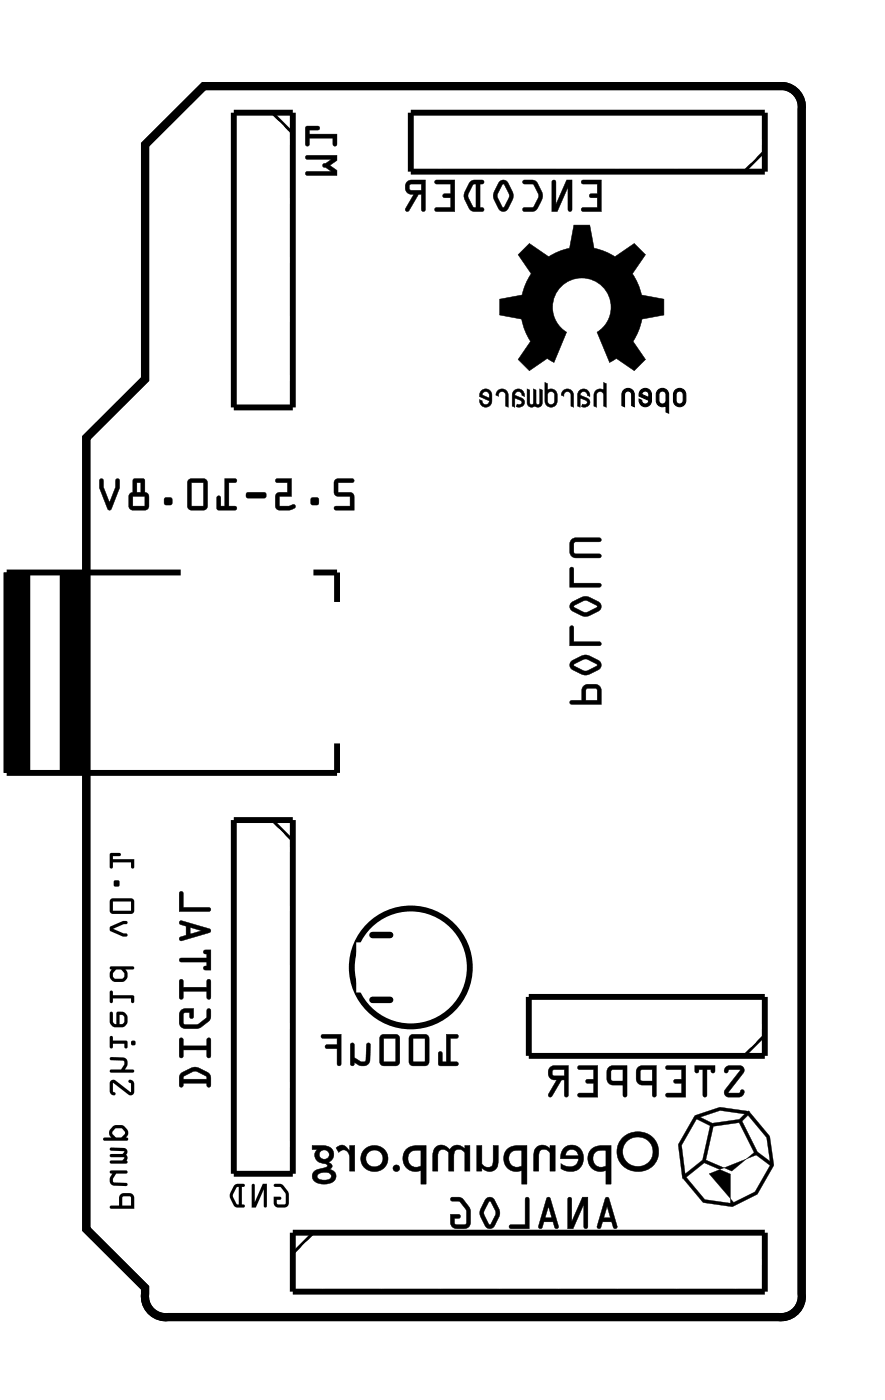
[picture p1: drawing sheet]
<svg xmlns="http://www.w3.org/2000/svg" width="38mm" height="60mm" viewBox="0 0 38 60" stroke-linecap="round" stroke-linejoin="round" font-family="sans-serif">
<path d="M6.2 6.2l2.6-2.5h24.7a.9 .9 0 0 1 1 1v51.1a.9 .9 0 0 1-1 1h-26.3a.96 .96 0 0 1-1-1.3l-2.5-2.5v-34.1l2.5-2.6z" fill="none" stroke="#000" stroke-width=".35"/>
<path d="M6.2 6.2l2.6-2.5h24.7a.9 .9 0 0 1 1 1v51.1a.9 .9 0 0 1-1 1h-26.3a.96 .96 0 0 1-1-1.3l-2.5-2.5v-34.1l2.5-2.6z" fill="none" stroke="#000" stroke-width=".04"/>
<g fill="#000">
<path d="M21.4 16.8h.3l.2 .1v.6h-.1v-.5a.16 .16 0 0 0-.2-.1 .16 .16 0 0 0-.1 .2l-.2-.1zM22.1 16.8h.3l.2 .3-.1-.1a.15 .15 0 0 0-.2-.1 .15 .15 0 0 0-.1 .1l.4 .2a.23 .23 0 0 1-.1 .3 .23 .23 0 0 1-.3 0l.1-.1 .2-.1-.3-.1v.3h-.1zM22.5 10.7l.3-.2 .8 .6 .9-.4 .2-1h.7l.2 1 .9 .4 .8-.6 .5 .5-.6 .8 .4 .9 1 .2v.7l-1 .2-.3 .9 .5 .8-.5 .5-.8-.6-.3 .2-.5-1.3a1.26 1.26 0 0 0 .3-1.9 1.26 1.26 0 0 0-1.9 0 1.26 1.26 0 0 0 .3 1.9l-.5 1.3-.3-.2-.8 .6-.5-.5 .5-.8-.3-.9-1-.2v-.7l1-.2 .4-.9-.6-.8zM22.7 16.8h.1v.6h.1h.1v-.6h.1v.6h.1v-.6h.1v.7h-.6zM24.2 16.8h.3l.2 .1v.6h-.1v-.5a.16 .16 0 0 0-.2-.1 .16 .16 0 0 0-.1 .2l-.1-.1zM24.9 16.8h.3l.2 .3-.1-.1a.15 .15 0 0 0-.2-.1 .15 .15 0 0 0-.1 .1l.4 .2a.23 .23 0 0 1-.1 .3 .23 .23 0 0 1-.3 0l.1-.1 .2-.1-.3-.1v.3h-.1zM26 16.5h.1v1h-.1v-.5a.15 .15 0 0 0-.2-.1 .15 .15 0 0 0-.1 .1v.5h-.1v-.6l.1-.1h.3zM26.9 16.8h.2l.2 .1v.6h-.1v-.5a.15 .15 0 0 0-.2-.2 .15 .15 0 0 0-.1 .2v.5h-.1zM14.5 49.5a.33 .33 0 0 1 .3-.2 .33 .33 0 0 1 .2 .3l.1-.2v.3l-.4-.4-.2 .2 .1 .2a.27 .27 0 0 1 .3-.1 .27 .27 0 0 1 .2 .3v.6h.2v-1.1h-.2h.2v1.1h-.3v-.9l-.2-.1-.2 .2zM14.5 49.5l.2-.2 .4 .3v-.2h.2v1.1h-.2l-.1-.7a.25 .25 0 0 0-.2-.2 .25 .25 0 0 0-.2 .1zM18.7 49.4a.41 .41 0 0 1 .7 .1 .38 .38 0 0 1 .6 0v-.1h.2v1.1h-.2v-.8l-.2-.2-.2 .2-.1 .8h-.2v-.8v.8h.2l.1-.9a.3 .3 0 0 1 .4 .1v.8h.2v-1.1h-.2v.1l-.3-.2-.3 .3-.4-.3a.38 .38 0 0 0-.4 .5v.7h.2l.1-.9 .2-.1 .2 .2-.2-.2-.2 .1v.9h-.3v-.7zM18.7 49.5l.3-.2 .4 .2a.38 .38 0 0 1 .6 0v-.1h.2v1.1h-.2v-.8l-.2-.2-.3 .2v.8h-.2v-.8l-.2-.2-.2 .2-.1 .8h-.2v-.7z"/>
<path d="M20.5 49.4h.2v.7a.29 .29 0 0 0 .5 .1v-.8h.3a1.27 1.27 0 0 1-.2 1l-.2 .1-.4-.2v.2h-.2zM20.5 49.4h.3v.7a.29 .29 0 0 0 .4 .1v-.8h.3v.6a.38 .38 0 0 1-.2 .4 .38 .38 0 0 1-.4 0l-.2-.1v.2v-.2l.4 .2 .3-.2 .1-.9h-.3v.7l-.2 .2-.3-.1v-.8h-.2v1.1h.2h-.2zM23.1 49.4a.4 .4 0 0 1 .6 .1v-.1v.1l-.4-.2-.2 .2-.1 .3v.7h.2v-.8l.2-.2 .3 .2v.8h.2v-1.1h-.2h.2v1.1h-.2v-.8l-.3-.2-.2 .2v.8h-.2v-.8zM23.1 49.5l.1-.1a.4 .4 0 0 1 .5 .1v-.1h.2v1.1h-.2v-.8l-.3-.2-.2 .2v.8h-.2a1.27 1.27 0 0 1 .1-1z"/>
<path d="M13.2 6.7v.2h1.1l-.3 .1a.1 .1 0 0 0-.1 .1 .1 .1 0 0 0 .1 .1l.3 .2h-1.1v.1l1.3 .1v-.3l-.3-.2 .3-.2v-.2zM13.2 5.5v.8l.1-.1v-.2h1v.2h.2v-.4h-1.2v-.2h.4l.1-.1z"/>
<path d="M13.2 6.7l-.1 .1 .1 .1h1.1l-.3 .1a.1 .1 0 0 0-.1 .1 .1 .1 0 0 0 .1 .1l.3 .2h-1.1a.1 .1 0 0 0-.1 .1 .1 .1 0 0 0 .1 .1h1.3v-.3l-.3-.2 .3-.2v-.2zM13.2 6.7h1.3v.2l-.3 .2 .3 .2v.3l-1.3-.1v-.1h1.1l-.4-.3 .4-.2h-1.1zM13.2 5.5l-.1 .7a.1 .1 0 0 0 .1 .1 .1 .1 0 0 0 .1-.1v-.2h1v.2a.1 .1 0 0 0 .1 .1 .1 .1 0 0 0 .1-.1v-.4h-1.2v-.2h.4a.1 .1 0 0 0 .1-.1 .1 .1 0 0 0-.1-.1zM13.2 5.5h.6l-.1 .1h-.4v.2h1.2v.4h-.2v-.3h-1v.3l-.1 .1z"/>
<path d="M20.7 16.8l-.1 .3 .5 .2a.15 .15 0 0 1-.2 .1 .15 .15 0 0 1-.1-.1l-.2-.1a.27 .27 0 0 0 .3 .3 .27 .27 0 0 0 .3-.2l-.1-.5h-.2zM20.8 16.9a.15 .15 0 0 1 .2 0 .15 .15 0 0 1 .1 .1v.2l-.3-.2z"/>
<path d="M20.7 16.8l-.1 .3 .5 .2-.2 .1-.3-.2 .1 .2 .1 .1h.2l.2-.1v-.5l-.2-.1zM20.7 16.8h.2h.2l.1 .5a.26 .26 0 0 1-.3 .2 .26 .26 0 0 1-.2-.3v.1a.16 .16 0 0 0 .2 .1 .16 .16 0 0 0 .2-.1l-.5-.2zM20.8 16.9h.2l.1 .3-.3-.2zM20.8 16.9l-.1 .1 .4 .2-.1-.3z"/>
<path d="M21.4 16.8l-.1 .2 .2 .1v-.2h.2l.1 .6 .1 .1v-.7l-.2-.1zM21.4 16.8h.2h.2l.1 .7h-.1v-.5a.16 .16 0 0 0-.1-.1 .16 .16 0 0 0-.2 0v.2l-.2-.1z"/>
<path d="M22.1 16.8l-.1 .7 .2 .1v-.4l.3 .1-.2 .1-.1 .1a.23 .23 0 0 0 .3 0 .23 .23 0 0 0 0-.4l-.3-.1a.15 .15 0 0 1 .1-.1 .15 .15 0 0 1 .2 .1l.1 .1v-.2l-.2-.1zM22.1 16.8h.3l.2 .1v.2l-.3-.2-.1 .1 .3 .2v.3h-.3l.1-.1h.1l.1-.1-.3-.2v.4h-.1z"/>
<path d="M22.5 10.7l.3-.2 .8 .6 .9-.4 .2-1h.7l.2 1 .9 .4 .8-.6 .5 .5-.6 .8 .4 .9 1 .2v.7l-1 .1-.4 1 .6 .8-.5 .5-.8-.6-.3 .2-.5-1.3a1.26 1.26 0 0 0 .3-1.9 1.26 1.26 0 0 0-1.9 0 1.26 1.26 0 0 0 .3 1.9l-.5 1.3-.3-.2-.8 .6-.5-.5 .6-.8-.4-1-1-.1v-.7l1-.2 .4-.9-.6-.8zM22.5 10.7l-.2 .3 .6 .8-.4 .9-1 .2v.7l1 .2 .1 .5 .2 .4-.5 .8 .5 .5 .8-.6 .3 .2 .5-1.3a1.25 1.25 0 0 1-.3-1.9 1.25 1.25 0 0 1 1.9 0 1.25 1.25 0 0 1-.3 1.9l.5 1.3 .3-.2 .8 .6 .5-.5-.5-.8 .2-.4 .1-.5 1-.2v-.7l-1-.2-.4-.9 .6-.8-.5-.5-.8 .6-.9-.4-.2-1h-.7l-.2 1-.9 .4-.8-.6z"/>
<path d="M22.7 16.7v.7l.2 .2 .1-.1a.19 .19 0 0 0 .2 0 .19 .19 0 0 0 .2-.1v-.6l-.2-.1v.7h-.1v-.6l-.1-.1v.7h-.1h-.1v-.6zM22.7 16.8h.1v.6h.1h.1v-.6h.1v.6a.09 .09 0 0 0 .1 0v-.6h.1v.6l-.1 .1h-.2a.18 .18 0 0 1-.2 0 .18 .18 0 0 1-.1-.1z"/>
<path d="M23.4 16.5v.8a.28 .28 0 0 0 .3 .3 .28 .28 0 0 0 .3-.3l-.1-.5-.2-.1-.1 .1v-.3zM23.5 16.5h.1v.3h.2l.2 .1v.5l-.2 .1h-.2l-.1-.1zM23.6 16.9h.2l.1 .1v.3l-.1 .1-.2-.1zM23.6 16.9v.5a.15 .15 0 0 0 .2 0 .15 .15 0 0 0 .1-.1l-.1-.4z"/>
<path d="M23.5 16.5v.8a.27 .27 0 0 0 .2 .2 .27 .27 0 0 0 .3-.2v-.4l-.2-.1h-.2v-.3zM23.6 16.9h.2l.1 .4a.15 .15 0 0 1-.2 .1 .15 .15 0 0 1-.1-.1z"/>
<path d="M24.2 16.8v.2l.1 .1v-.2h.2l.1 .6 .1 .1v-.7l-.2-.1zM24.2 16.8h.3l.2 .1v.6h-.1v-.5a.16 .16 0 0 0-.2-.1 .16 .16 0 0 0-.1 .2l-.1-.1z"/>
<path d="M24.9 16.8v.7l.1 .1v-.4l.3 .1-.2 .1-.1 .1a.23 .23 0 0 0 .4 0 .23 .23 0 0 0-.1-.4l-.3-.1v-.1h.2l.2 .2a.29 .29 0 0 0-.1-.3 .29 .29 0 0 0-.4 0zM24.9 16.8h.2h.2l.1 .3-.1-.1a.16 .16 0 0 0-.2-.1 .16 .16 0 0 0-.1 .1l.3 .2 .1 .1-.1 .2h-.3l.1-.1a.12 .12 0 0 0 .1 0 .12 .12 0 0 0 .1-.1l-.3-.2v.4h-.1z"/>
<path d="M25 7.8l.1 .1h.6v.4l-.3 .1v.1h.3v.4h-.6l-.1 .2h.9v-1.3zM23.8 7.8v1.3h.2l.5-1v.9l.1 .1v-1.3h-.2l-.5 1v-1zM22.5 7.8v.1h.5l.2 .5-.2 .5h-.5v.2h.1a.6 .6 0 0 0 .8-.6l-.1-.2-.2-.5h-.2zM21.5 7.8l-.3 .6 .3 .6a.23 .23 0 0 0 .4 0l.2-.7-.3-.5h-.1zM21.6 7.9l.3 .5-.2 .5-.3-.5zM20.2 7.8a.81 .81 0 0 0 0 1.2l.6 .1v-.1l-.1-.1v-1h.1v-.1h-.4zM20.4 7.9h.1v1h-.1l-.3-.5zM18.7 7.8l.1 .1h.6v.4l-.3 .1v.1h.3v.4h-.6l-.1 .2h.9v-1.3zM17.5 7.8a.32 .32 0 0 0 0 .4 .32 .32 0 0 0 .3 .2l-.3 .7h.1l.4-.7h.1v.6l.2 .1v-1.3zM17.6 8l.5-.1v.3h-.4z"/>
<path d="M25 7.8l.1 .1h.6v.4h-.2a.1 .1 0 0 0-.1 .1 .1 .1 0 0 0 .1 .1h.2v.4h-.6a.1 .1 0 0 0-.1 .1 .1 .1 0 0 0 .1 .1h.8v-1.4zM25.1 7.8h.8v1.3h-.9l.1-.2h.6v-.4h-.3v-.1h.3v-.5h-.6zM23.8 7.8l-.1 1.3h.3l.5-1-.1 .9a.1 .1 0 0 0 .1 .1 .1 .1 0 0 0 .1-.1v-1.3h-.2l-.5 1.1v-1zM23.8 7.8h.1v1l.5-1h.2v1.3l-.1-.1v-1l-.5 1.1h-.2zM22.5 7.8v.1l.5 .1 .2 .4-.2 .5h-.4a.1 .1 0 0 0-.1 .1 .1 .1 0 0 0 .1 .1l.5-.1 .3-.6-.3-.6zM22.5 7.8h.5l.3 .5a.83 .83 0 0 1-.3 .8h-.4l-.1-.1h.1l.4-.1 .2-.4v-.2l-.2-.4h-.4zM21.5 7.8l-.3 .6 .3 .6a.24 .24 0 0 0 .4 0l.2-.5v-.2l-.3-.5-.1-.1zM21.5 7.8a.23 .23 0 0 1 .4 .1l.2 .5-.2 .6a.24 .24 0 0 1-.4 0l-.3-.6zM21.6 7.9l.3 .5-.2 .5-.3-.5zM21.6 7.9l-.2 .5 .3 .5 .2-.5-.2-.4zM20.2 7.8l-.2 .5v.3l.3 .5h.5a.1 .1 0 0 0 0-.1 .1 .1 0 0 0 0-.1h-.1v-1h.1a.1 .1 0 0 0 0-.1 .1 .1 0 0 0 0-.1zM20.2 7.8h.2h.4v.1h-.1v1l.1 .1v.1h-.5l-.3-.5v-.3zM20.4 8l.1-.1v1h-.1l-.2-.5zM20.4 7.9l-.3 .5 .2 .5h.2v-1zM18.7 7.8l.1 .1h.6v.4h-.3a.1 .1 0 0 0-.1 .1 .1 .1 0 0 0 .1 .1h.3v.4h-.6a.1 .1 0 0 0-.1 .1 .1 .1 0 0 0 .1 .1h.8v-1.4zM18.7 7.8h.9v1.3h-.9l.1-.2h.6v-.4h-.3v-.1h.3v-.5h-.6zM17.5 7.8a.32 .32 0 0 0 0 .4 .32 .32 0 0 0 .3 .2l-.3 .6a.1 .1 0 0 0 0 .1 .1 .1 0 0 0 .1 0l.4-.7h.1v.6a.1 .1 0 0 0 .1 .1 .1 .1 0 0 0 .1-.1v-1.3h-.6zM17.5 7.8h.8v1.3l-.2-.1v-.6h-.1l-.4 .7h-.1l.3-.7a.31 .31 0 0 1-.3-.2 .31 .31 0 0 1 0-.4zM17.7 8l.4-.1v.3h-.4zM17.6 8l.1 .2h.4v-.3z"/>
<path d="M26 16.5v.3h-.3l-.1 .1v.6l.1 .1v-.6l.1-.1 .2 .1v.5l.1 .1v-1.1zM26 16.5h.1v1h-.1v-.5a.16 .16 0 0 0-.1-.1 .16 .16 0 0 0-.2 0v.6h-.1v-.6l.1-.1h.3z"/>
<path d="M27.6 16.8l.2-.1 .2 .1v.5a.27 .27 0 0 1-.3 .2 .27 .27 0 0 1-.2-.3h.1a.15 .15 0 0 0 .2 .2 .15 .15 0 0 0 .1-.1l-.4-.2zM27.7 16.9l-.1 .1 .3 .1v-.1a.15 .15 0 0 0-.1-.1 .15 .15 0 0 0-.1 0z"/>
<path d="M28.3 16.8h.3l.2 .1v.9h-.1v-.3h-.3l-.1-.1zM28.4 16.9v.4a.15 .15 0 0 0 .1 .1 .15 .15 0 0 0 .2-.1l-.1-.4z"/>
<path d="M29.1 16.8l.2-.1 .1 .1 .1 .5a.27 .27 0 0 1-.2 .2 .27 .27 0 0 1-.3-.2zM29.2 16.9l-.1 .4a.15 .15 0 0 0 .2 .1 .15 .15 0 0 0 .1-.1v-.4z"/>
<path d="M14.4 20.7v.6l.2 .1h.5v.4h-.6l-.1 .1 .8 .1v-.7l-.6-.1v-.4h.6v-.1zM13.4 21.5v.2h.3v-.2zM11.9 20.6v.2h.5v.4l-.5 .1v.6l.1 .1h.4a.15 .15 0 0 0 .2 0 .15 .15 0 0 0 0-.3l-.6 .1v-.4h.5v-.8zM10.6 21.2v.2l.1 .1h.7l.1-.1-.1-.2zM9.7 20.6v1.2h-.2v-.4h-.1l-.1 .5 .8 .1v-.2h-.2v-1h.2l.1-.1zM8.1 20.7v1.2l.1 .1h.6l.1-.2v-1.1l-.1-.1zM8.2 20.8h.6v1h-.6zM7.1 21.5v.2h.3v-.2zM5.7 20.6v.6l-.2 .2 .1 .5 .1 .1h.6l.1-.2v-.4l-.2-.2v-.5zM5.7 21.4h.5v.4h-.5zM5.9 20.8h.2v.4h-.2zM4.3 20.6v.4l.3 .9 .2 .1 .3-1v-.3h-.1v.3l-.3 .7-.2-.7-.1-.3z"/>
<path d="M14.4 20.7v.6l.7 .1v.4h-.6a.1 .1 0 0 0-.1 .1 .1 .1 0 0 0 .1 .1h.8l-.1-.7-.6-.1v-.4h.6a.1 .1 0 0 0 .1-.1 .1 .1 0 0 0-.1-.1zM14.4 20.7h.8v.1h-.7v.4l.7 .1v.7l-.8-.1 .1-.1h.6v-.4h-.5l-.2-.1zM13.4 21.5v.2h.3v-.2zM13.4 21.5h.3v.2h-.3zM11.9 20.6v.2h.5v.4l-.5 .1v.6l.1 .1 .7-.1a.1 .1 0 0 0 0-.1 .1 .1 0 0 0-.1-.1l-.6 .1v-.4h.6v-.8zM11.9 20.7l.6-.1v.8h-.5v.4l.6-.1 .1 .1v.1l-.7 .1-.1-.1v-.6l.5-.1v-.4h-.5zM10.6 21.2v.2l.1 .1h.7l.1-.1-.1-.2zM10.6 21.2h.8l.1 .2-.1 .1h-.7zM9.7 20.6v1.2h-.2v-.3a.1 .1 0 0 0-.1-.1 .1 .1 0 0 0-.1 .1v.5h.8a.1 .1 0 0 0 .1-.1 .1 .1 0 0 0-.1-.1h-.2v-1h.2a.1 .1 0 0 0 .1-.1 .1 .1 0 0 0-.1-.1zM9.7 20.6l.5 .1-.1 .1h-.3v1h.3v.2l-.8-.1 .1-.5h.1v.4h.2zM8.1 20.7v1.2l.1 .1h.6l.1-.2v-1.1l-.1-.1zM8.1 20.7l.7-.1 .1 .1v1.1l-.1 .2h-.6l-.1-.1zM8.2 20.8h.6v1h-.6zM8.2 20.8v1h.6v-1zM7.1 21.5v.2h.3v-.2zM7.1 21.5h.3v.2h-.3zM5.7 20.6v.6l-.2 .2v.5l.2 .1h.6l.1-.2v-.4l-.2-.2v-.5zM5.7 20.7h.5v.5l.2 .2v.4l-.1 .2h-.6l-.1-.1v-.5l.1-.2zM5.7 21.4h.5v.4h-.5zM5.7 21.4v.4h.5v-.4zM5.9 20.8h.2v.4h-.2zM5.9 20.8v.4h.2v-.4zM4.3 20.6v.4l.4 1 .5-1v-.3a.1 .1 0 0 0-.1-.1 .1 .1 0 0 0-.1 .1v.3l-.3 .7-.2-.7v-.3zM4.3 20.7h.1v.3l.3 .7 .3-.7v-.3h.1v.3l-.3 1-.2-.1-.3-.9z"/>
<path d="M25.1 29.6l-.1 .6h-.4v.1l1.3 .1-.1-.8-.2-.1zM25.2 29.7h.5v.5h-.5zM24.6 28.5l-.1 .2 .1 .1 .5 .3 .7-.2a.23 .23 0 0 0 0-.4l-.6-.3zM24.7 28.6l.5-.2 .5 .3-.5 .2zM24.6 27l-.1 .8h1.4l-.1-.1h-1.1v-.7zM24.6 26l-.1 .1 .1 .2 .5 .3 .7-.3a.23 .23 0 0 0 0-.4l-.6-.2zM24.7 26.1l.5-.2 .5 .2-.5 .3zM24.6 24.5l-.1 .8h1.4l-.1-.2h-1.1v-.6zM24.6 23.3l-.1 .5 .2 .2h1.2l-.1-.1h-1l-.1-.1 .1-.4 1-.1h.1l-.1-.1h-1z"/>
<path d="M25.1 29.6l-.1 .6h-.4a.1 .1 0 0 0-.1 .1 .1 .1 0 0 0 .1 .1h1.3v-.7l-.1-.1-.2-.1zM25.1 29.6l.2-.1 .5 .1 .1 .8-1.3-.1v-.1h.5zM25.3 29.7h.4v.5h-.5zM25.2 29.7v.5h.5v-.5zM24.6 28.5l-.1 .2 .1 .1 .5 .3h.2l.5-.2a.25 .25 0 0 0 0-.5l-.6-.2zM24.6 28.5l.6-.3 .6 .3a.24 .24 0 0 1 0 .4l-.6 .2-.5-.2a.23 .23 0 0 1-.1-.4zM24.7 28.6l.5-.2 .5 .3-.5 .2-.5-.2zM24.7 28.6v.1l.5 .2 .5-.2-.5-.3zM24.5 27v.8h1.3a.1 .1 0 0 0 .1-.1 .1 .1 0 0 0-.1-.1l-1.1 .1v-.7zM24.6 27h.1v.7h1.1l.1 .1h-1.4zM24.6 26l-.1 .1 .1 .2 .5 .3h.2l.5-.3a.24 .24 0 0 0 0-.4l-.6-.2zM24.6 26l.6-.3 .6 .2a.24 .24 0 0 1 0 .4l-.6 .3-.5-.3a.23 .23 0 0 1-.1-.3zM24.7 26.1l.5-.2 .5 .2-.5 .3-.5-.2zM24.7 26.1v.1l.5 .2 .5-.3-.5-.2zM24.5 24.5v.8h1.3a.1 .1 0 0 0 .1-.1 .1 .1 0 0 0-.1-.1h-1.1v-.6zM24.6 24.5h.1v.6h1.1l.1 .1-1.4 .1zM24.6 23.2l-.1 .6 .2 .2 1.1 .1a.1 .1 0 0 0 .1-.1 .1 .1 0 0 0-.1-.1h-1l-.1-.1 .1-.4h1a.1 .1 0 0 0 .1-.1 .1 .1 0 0 0-.1-.1h-1zM24.6 23.3l.2-.1h1l.1 .1h-.1h-1l-.1 .5 .1 .1h1l.1 .1h-1.2l-.2-.2z"/>
<path d="M5.2 51.5l-.1 .4-.3 .1-.1 .1h1.1l-.1-.6-.1-.1zM5.3 51.6h.3v.3h-.3zM4.7 50.5v.1h.1a.29 .29 0 0 0-.1 .3 .29 .29 0 0 0 .2 .2h.6v-.1l-.6-.1v-.1l.1-.2h.4l.1-.1zM4.7 49.5l.1 .1h.6l-.1 .1h-.6l.1 .2h.6l-.1 .1h-.5l-.1 .1h.8l-.1-.6zM4.8 48.6l-.1 .2 .1 .2h-.3v.1h1l-.1-.1 .1-.2-.1-.3h-.4zM4.9 48.6h.3l.2 .3-.2 .1h-.2l-.2-.2zM4.8 46.6l-.1 .4 .1 .2 .2-.1-.1-.1v-.3l.7 .5 .2-.1v-.4l-.1-.2-.2 .1 .1 .1v.4l-.7-.6zM4.7 45.6l.1 .1 .6 .1-.2 .3h-.4l-.1 .1h1.1l-.1-.1h-.3a.29 .29 0 0 0 .1-.3 .29 .29 0 0 0-.2-.2zM4.7 44.7l.1 .5 .1-.1v-.1h.5v.2l.1-.1-.1-.3h-.5v-.1zM5.6 44.9a.11 .11 0 0 0 .2 0 .11 .11 0 0 0-.2 0zM4.7 43.6v.5l.2 .1 .4 .1 .1-.2 .1-.3-.2-.2h-.3v.5l-.1-.1v-.4zM5.1 43.7l.2 .1v.3h-.2zM4.7 42.7l.1 .5h.1v-.2h.7l.1 .2h.1l-.1-.3h-.8v-.2zM4.7 41.7l.1 .1-.1 .3 .3 .2h.4l.1-.2-.1-.3 .4-.1-.1-.1zM5 41.8h.2l.2 .1-.1 .3h-.4v-.3zM4.7 39.9l.1 .2 .5 .3 .2-.1-.1-.1-.5-.2 .5-.2v-.1zM4.8 38.7l-.1 .5 .1 .2h.8l.2-.1v-.5l-.1-.1zM4.9 38.8h.7v.4h-.7zM4.9 38v.2h.2v-.2zM4.7 36.8l.1 .6h.1v-.2h.7v.2h.2v-.4h-.9v-.1h.3v-.1z"/>
<path d="M5.2 51.5l-.1 .4-.3 .1-.1 .1h1.1l-.1-.6-.4-.1zM5.2 51.5l.4-.1 .1 .1 .1 .6h-1.1l.1-.1 .3-.1zM5.3 51.6h.3v.3h-.3zM5.3 51.6v.3h.3v-.3zM4.7 50.5l.1 .1v.1a.26 .26 0 0 0 .1 .4h.6v-.1l-.6-.1v-.1l.1-.2h.4l.1-.1zM4.7 50.5h.8l-.1 .1h-.4l-.1 .2v.1l.6 .1v.1h-.6a.29 .29 0 0 1-.2-.2 .29 .29 0 0 1 .1-.3h-.1zM4.7 49.5l.1 .1h.6l-.1 .1h-.6l.1 .2h.6l-.1 .1h-.5v.1h.6v-.3a.16 .16 0 0 0 .1-.2 .16 .16 0 0 0-.2-.1zM4.7 49.5h.6a.17 .17 0 0 1 .2 .1 .17 .17 0 0 1-.1 .2v.3h-.6v-.1h.5l.1-.1h-.6l-.1-.2h.6l.1-.1h-.6zM4.8 48.6l-.1 .2 .1 .2h-.3v.1h1l-.1-.1 .1-.2-.1-.3h-.4zM4.8 48.5h.2h.4l.1 .3-.1 .2 .1 .1h-1v-.1h.3l-.1-.2zM4.9 48.6h.3l.2 .3-.2 .1h-.2l-.2-.2zM4.9 48.6l-.1 .2 .2 .2h.2l.2-.1-.2-.3zM4.8 46.6l-.1 .4 .1 .2 .2-.1-.1-.1v-.3l.6 .5 .3-.1v-.4l-.1-.2-.2 .1 .1 .1v.4l-.7-.6zM4.8 46.6h.2l.6 .5v-.4l-.1-.1 .2-.1 .1 .2v.4l-.2 .1-.7-.5v.3l.1 .1-.2 .1-.1-.2zM4.7 45.6l.1 .1 .6 .1-.2 .3h-.4v.1h1l-.1-.1h-.3l.1-.1a.26 .26 0 0 0-.2-.4zM4.7 45.6h.6a.29 .29 0 0 1 .2 .2 .29 .29 0 0 1-.1 .3h.3l.1 .1h-1.1l.1-.1h.4l.2-.2-.1-.2h-.5zM4.7 44.7l.1 .5 .1-.1v-.1h.5v.2l.1-.1-.1-.3h-.5v-.1zM4.7 44.7h.2v.1h.5l.1 .3-.1 .1v-.2h-.5v.1l-.1 .1zM5.6 44.9a.11 .11 0 0 0 .2 0 .11 .11 0 0 0-.2 0zM5.6 44.9a.11 .11 0 0 1 .2 0 .11 .11 0 0 1-.2 0zM4.7 43.6v.5l.2 .1 .4 .1 .1-.2 .1-.3-.2-.2h-.3v.5l-.1-.1v-.4zM4.7 43.6h.2v.4l.1 .1v-.5h.3l.2 .2-.1 .3-.1 .2-.4-.1-.2-.1zM5.1 43.7l.2 .1v.3h-.2zM5.1 43.7v.4h.2v-.3zM4.7 42.7l.1 .5h.1v-.2h.7l.1 .2h.1l-.1-.3h-.8v-.2zM4.7 42.7h.2v.2h.8l.1 .3h-.1l-.1-.2h-.7v.2h-.1zM4.7 41.7l.1 .1-.1 .3 .3 .2h.4l.1-.2-.1-.3 .4-.1-.1-.1zM4.7 41.7l1-.1 .1 .1-.4 .1 .1 .3-.1 .2h-.4l-.3-.2 .1-.3zM5 41.8h.2l.2 .1-.1 .3h-.4v-.2zM5 41.8l-.1 .1v.2l.4 .1v-.3l-.1-.1zM4.7 39.9l.1 .2 .5 .3 .2-.1-.1-.1-.5-.2 .5-.2v-.1zM4.7 39.9l.7-.2v.1l-.5 .2 .5 .2 .1 .1-.2 .1-.5-.3zM4.8 38.7l-.1 .5 .1 .2h.8l.2-.1v-.5l-.1-.1zM4.8 38.7h.9l.1 .1v.5l-.2 .1h-.8l-.1-.2zM4.9 38.8h.7v.4h-.7zM4.9 38.8v.4h.7v-.4zM4.9 38v.2h.2v-.2zM4.9 38h.2v.2h-.2zM4.7 36.8l.1 .6h.1v-.2h.7v.2h.2v-.4h-.9v-.1h.3v-.1zM4.7 36.8h.5v.1h-.3v.1h.9v.4h-.2v-.2h-.7v.2h-.1z"/>
<path d="M7.8 46.2l-.1 .6h.1l.1-.1h1v.1h.1v-.5a.8 .8 0 0 0-1.1-.1zM7.9 46.4l.5-.2 .5 .2v.1h-1zM7.7 44.7l.1 .9 .1-.1v-.3h1v.3h.2l-.1-.8-.1 .1v.3h-1v-.3zM7.8 43.5l-.1 .2v.5l.3 .1a.92 .92 0 0 0 1.1-.5v-.3h-.1l-.1 .3-.3 .3h-.7v-.4l.3-.1v.2l.1 .1v-.4zM7.7 42.2l.1 .9 .1-.1v-.3h1v.3h.2l-.1-.8h-.1v.3h-1v-.3zM7.7 41.3l.1 .2h1.1v.1l-.1 .1 .3 .1v-.9l-.3 .1v.1h.1v.2zM7.7 39.7l.1 .1 .2 .1v.4l-.2 .1v.1l1.3-.4-.1-.1zM8.2 40l.5 .1-.5 .1zM7.7 38.4v.9l1.4-.1-.1-.1h-1.1v-.6z"/>
<path d="M7.8 46.2l-.1 .6a.1 .1 0 0 0 .1 .1 .1 .1 0 0 0 .1-.1v-.1h1v.1a.1 .1 0 0 0 .1 .1 .1 .1 0 0 0 .1-.1l-.1-.5-.4-.3h-.3zM7.8 46.2l.4-.2h.4l.4 .3 .1 .5h-.2v-.1h-1v.1h-.1l-.1-.4zM7.9 46.4l.5-.2 .4 .2 .1 .1h-1zM7.9 46.4v.1h1v-.1l-.5-.2zM7.7 44.7v.8a.1 .1 0 0 0 .1 .1 .1 .1 0 0 0 .1-.1v-.3h1v.3a.1 .1 0 0 0 .1 .1 .1 .1 0 0 0 .1-.1v-.7a.1 .1 0 0 0-.1-.1 .1 .1 0 0 0-.1 .1v.3h-1v-.3zM7.7 44.8h.2v.3h1v-.3l.1-.1 .1 .8h-.2v-.3h-1v.3l-.1 .1zM7.8 43.5l-.1 .2v.5l.3 .1h.7l.4-.4v-.4a.1 .1 0 0 0-.1-.1 .1 .1 0 0 0-.1 .1v.3l-.4 .3h-.6v-.4l.3-.1v.2a.1 .1 0 0 0 0 .1 .1 .1 0 0 0 .1-.1v-.4zM7.8 43.5h.5v.4l-.1-.1v-.2l-.3 .1v.4l.1 .1h.5l.4-.4v-.3h.1l.1 .3-.1 .2a.9 .9 0 0 1-1.3 .2zM7.7 42.2v.8a.1 .1 0 0 0 .1 .1 .1 .1 0 0 0 .1-.1v-.3h1v.3a.1 .1 0 0 0 .1 .1 .1 .1 0 0 0 .1-.1v-.7a.1 .1 0 0 0-.1-.1 .1 .1 0 0 0-.1 .1v.2h-1v-.3zM7.7 42.2l.2 .1v.2h1v-.2l.1-.1 .1 .8h-.2v-.3h-1v.3h-.1zM7.7 41.3v.1l.1 .1h1.1v.1a.11 .11 0 0 0-.1 .1 .11 .11 0 0 0 0 .1h.3v-.9h-.3a.11 .11 0 0 0-.1 .2 .1 .1 0 0 0 .2 0v.2zM7.7 41.3h1.2v-.2l-.1-.1 .3-.1v.9l-.3-.1 .1-.1v-.2h-1.1zM7.7 39.7v.1l.3 .1v.4l-.3 .1 .1 .1 1.3-.4-.1-.1zM7.7 39.7l1.3 .3 .1 .1-1.3 .4-.1-.1 .3-.1v-.4l-.2-.1zM8.2 40l.5 .1-.5 .1zM8.2 40v.3l.5-.2zM7.7 38.4v.9h1.3a.1 .1 0 0 0 .1-.1 .1 .1 0 0 0-.1-.1h-1.1v-.6zM7.7 38.4l.2 .1v.6h1.1l.1 .1-1.4 .1z"/>
<path d="M11.8 51v.1l.3 .1 .2 .3-.1 .4h-.3v-.2h.2v-.1h-.3v.4h.5l.1-.2a.7 .7 0 0 0-.2-.7zM11.8 51h.3l.3 .4v.4l-.1 .2h-.4l-.1-.1v-.3h.3v.1h-.2l.1 .2 .3-.1v-.4l-.2-.2-.3-.1zM10.9 51l-.1 1h.2l.4-.8v.8l.1-1h-.2l-.3 .8v-.7zM10.9 51l.1 .1v.7l.3-.8h.2l-.1 1v-.8l-.4 .8h-.2zM10.1 51.1l-.2 .4v.2l.2 .3h.4v-.1h-.1v-.8h.1zM10.1 51.1h.4h-.1v.8h.1v.1h-.4l-.2-.3v-.2zM10.2 51.2l.1-.1v.8h-.1l-.2-.4zM10.2 51.2l-.2 .3 .2 .4h.1v-.8z"/>
<path d="M11.8 51v.1l.3 .1 .2 .3-.1 .4h-.3v-.2h.2v-.1h-.3v.4h.4l.2-.1a.64 .64 0 0 0-.5-.9zM10.9 51l-.1 1h.2l.4-.8v.8l.1-1h-.2l-.3 .8v-.7zM10.1 51.1a.61 .61 0 0 0 0 .9h.4l-.1-.1v-.8h.1zM10.2 51.2l.1-.1v.8h-.1l-.2-.4z"/>
<path d="M13.4 49.4v.1h.3a.39 .39 0 0 0-.1 .5 .39 .39 0 0 0 .5 .2v.1a.48 .48 0 0 0-.6 .5 .6 .6 0 0 0 1-.1l-.1-.2-.2-.1 .1-.2-.2-.1a.38 .38 0 0 0 .3-.5 .38 .38 0 0 0-.5-.2zM13.8 49.8a.21 .21 0 0 1 .4 0 .21 .21 0 0 1-.4 0zM13.7 50.6l.3-.1 .2 .1 .1 .1a.4 .4 0 0 1-.6 .1z"/>
<path d="M13.4 49.4v.1h.3a.32 .32 0 0 0 0 .6l.4 .1-.5 .2a.28 .28 0 0 0-.2 .3 .28 .28 0 0 0 .2 .2 .8 .8 0 0 0 .7 0 .29 .29 0 0 0 .2-.3 .29 .29 0 0 0-.3-.2l.1-.2-.2-.1 .2-.1 .1-.3-.1 .3-.2 .1 .2 .1-.1 .2a.28 .28 0 0 1 .3 .2 .28 .28 0 0 1-.2 .3l-.3 .1a.43 .43 0 0 1-.6-.3l.1-.2 .6-.2v-.1l-.5-.3v-.2l.1-.2h-.3v-.1h.5a.43 .43 0 0 1 .5 .3l-.1-.1-.2-.2zM13.8 49.8a.2 .2 0 0 1 .4 0 .2 .2 0 0 1-.4 0zM13.7 49.8a.25 .25 0 0 0 .5 0 .25 .25 0 0 0-.5 0zM13.7 50.6v.2h.1a.33 .33 0 0 0 .5-.1l-.1-.1-.2-.1 .2 .1 .1 .1-.1 .1h-.2l-.3-.1 .1-.1 .2-.1z"/>
<path d="M15.5 49.9a.6 .6 0 0 0 1.2 0 .6 .6 0 0 0-1.2 0zM15.8 49.9a.37 .37 0 0 1 .7 0 .37 .37 0 0 1-.7 0z"/>
<path d="M15.7 49.5a.57 .57 0 0 0-.1 .7 .57 .57 0 0 0 .7 .3 .56 .56 0 0 0 .2-1l-.4-.2a.58 .58 0 0 1 .5 .9l-.2 .2-.4 .1-.3-.2-.2-.4a.61 .61 0 0 1 .6-.6zM15.7 49.9a.35 .35 0 0 0 .7 0 .35 .35 0 0 0-.7 0z"/>
<path d="M16.9 50.3a.16 .16 0 0 0 .3 0 .16 .16 0 0 0-.3 0zM16.9 50.3a.15 .15 0 0 1 .3 0 .15 .15 0 0 1-.3 0z"/>
<path d="M17.5 49.5a.57 .57 0 0 0-.1 .7 .57 .57 0 0 0 .7 .2v.6h.2v-1.6h-.5zM17.7 49.7l.4-.1v.6a.38 .38 0 0 1-.5 0 .38 .38 0 0 1 .1-.5z"/>
<path d="M17.5 49.5l-.1 .3v.4l.3 .3 .4-.1v.6h.2h-.2v-.6l-.2 .1a.53 .53 0 0 1-.5-.6v-.3l.2-.2h.7l.1 1.6v-1.6h-.6zM17.7 49.6l-.1 .2v.3l.2 .2h.2l.1-.1v-.6h-.1h.1v.6l-.1 .1a.34 .34 0 0 1-.4-.4l.1-.2 .3-.1z"/>
<path d="M19.2 44.6v1.2h-.2v-.4l-.1-.1v.6h.8v-.1h-.3v-1.1h.3v-.1zM17.7 44.6l-.1 1.2 .2 .1h.6l.1-.1v-1.1l-.2-.1zM17.8 44.7h.5v1.1h-.5zM16.4 44.6v1.2l.1 .1h.6l.1-.1v-1.1l-.2-.1zM16.5 44.7h.5v1.1h-.5zM15.1 45v.9h.1l.1-.1a.38 .38 0 0 0 .3 .1 .38 .38 0 0 0 .3-.2v-.7h-.1v.7l-.1 .1-.4-.2v-.6zM13.8 44.6l.1 .1h.6v.3h-.4l-.1 .1 .1 .1h.4v.6l.1 .1 .1-1.3z"/>
<path d="M19.2 44.6v1.2h-.2l.1-.4a.1 .1 0 0 0-.1-.1 .1 .1 0 0 0-.1 .1v.5h.7a.1 .1 0 0 0 .1-.1 .1 .1 0 0 0-.1-.1l-.2 .1v-1.1l.2 .1a.1 .1 0 0 0 .1-.1 .1 .1 0 0 0-.1-.1zM19.2 44.6h.5v.1h-.3v1.1h.3v.1h-.8v-.6l.1 .1v.4h.2zM17.7 44.6l-.1 1.2 .2 .1h.6l.1-.1v-1.1l-.2-.1zM17.7 44.6h.6l.2 .1v1.1l-.1 .1h-.6l-.2-.1zM17.8 44.7h.5v1.1h-.5zM17.8 44.7v1.1h.5v-1.1zM16.4 44.6l-.1 1.2 .2 .1h.6l.1-.1v-1.1l-.2-.1zM16.4 44.6h.6l.2 .1v1.1l-.1 .1h-.6l-.1-.1zM16.5 44.7h.5v1.1h-.5zM16.5 44.7v1.1h.5v-1.1zM15.1 45v.8a.1 .1 0 0 0 .1 .1 .1 .1 0 0 0 .1-.1 .39 .39 0 0 0 .6-.1l.1-.7a.09 .09 0 0 0-.1-.1 .09 .09 0 0 0-.1 .1v.7l-.3 .1-.2-.2v-.6zM15.1 45h.1v.6l.5 .2 .1-.1v-.7h.1v.7a.32 .32 0 0 1-.5 .2l-.2-.1v.1h-.1zM13.8 44.6l.1 .1h.6v.3h-.4a.1 .1 0 0 0-.1 .1 .1 .1 0 0 0 .1 .1h.4v.6a.1 .1 0 0 0 .1 .1 .1 .1 0 0 0 .1-.1v-1.2zM13.9 44.6h.8l-.1 1.3-.1-.1v-.6h-.4l-.1-.1 .1-.1h.4v-.3h-.6z"/>
<path d="M21.8 49.5a.57 .57 0 0 0 0 .7 .57 .57 0 0 0 .7 .2v.6h.2v-1.6h-.6zM22 49.7l.5-.1v.6a.38 .38 0 0 1-.5 0 .38 .38 0 0 1 0-.5z"/>
<path d="M21.8 49.5l-.1 .3v.4l.4 .3 .4-.1v.6h.2h-.2v-.6l-.3 .1a.53 .53 0 0 1-.5-.6l.1-.3 .2-.2h.7v1.6v-1.6h-.6zM22 49.6l-.1 .2v.3l.2 .2h.3l.1-.1v-.6h-.2h.2v.6l-.1 .1a.34 .34 0 0 1-.5-.4l.1-.2 .3-.1z"/>
<path d="M24.3 49.5l-.2 .4h.8a.42 .42 0 0 1-.3 .4 .42 .42 0 0 1-.5-.2v.3a.57 .57 0 0 0 1-.3 .57 .57 0 0 0-.7-.7zM24.4 49.6l.3-.1 .2 .3h-.6z"/>
<path d="M24.3 49.5l-.2 .4 .2-.4 .3-.2a.57 .57 0 0 1 .4 .9h.1a.61 .61 0 0 1-.9 .1l-.1-.2 .4 .2a.33 .33 0 0 0 .4-.4h-.8h.8l-.1 .3a.51 .51 0 0 1-.7-.1v.3h.1l.4 .1 .3-.1 .2-.3v-.4l-.1-.2a.47 .47 0 0 0-.7 0zM24.4 49.6l-.1 .2h.6h-.6l.1-.2 .2-.1 .2 .1 .1 .2-.2-.3z"/>
<path d="M25.5 49.5a.57 .57 0 0 0-.1 .7 .57 .57 0 0 0 .7 .2v.6h.2v-1.6h-.6zM25.6 49.7l.5-.1v.6a.38 .38 0 0 1-.5 0 .38 .38 0 0 1 0-.5z"/>
<path d="M25.5 49.5l-.2 .3 .1 .4 .3 .3 .4-.1v.6h.2h-.2v-.6l-.2 .1a.53 .53 0 0 1-.6-.6l.1-.3 .2-.2h.7v1.6v-1.6h-.6zM25.6 49.6l-.1 .2v.3l.2 .2h.3l.1-.1v-.6h-.2h.2v.6l-.1 .1a.34 .34 0 0 1-.5-.4l.1-.2 .3-.1z"/>
<path d="M26.1 51.6l-.4 1.3h.1l.1-.3h.4l.1 .3h.1h.1l-.4-1.3zM26.1 52l.2 .5h-.3zM24.5 51.6l-.1 1.3h.3l.4-1v1h.2v-1.3h-.2l-.5 1v-.9zM23.5 51.6l-.3 1.3h.1l.1-.3h.4l.1 .3h.1h.1l-.4-1.3zM23.6 52l.2 .5h-.3zM22.6 51.6v1.2h-.6v.1h.8v-1.2zM20.9 51.7l-.2 .6 .2 .5a.23 .23 0 0 0 .4 0l.2-.6-.2-.5-.2-.1zM21.1 51.8l.2 .5-.2 .5-.3-.5zM19.4 51.6v.2h.4l.3 .4v.5l-.1 .1-.4-.1v-.2h.2v-.2h-.4l.1 .6h.2h.4l.2-.2a.92 .92 0 0 0-.6-1.1z"/>
<path d="M26.1 51.6l-.4 1.3h.1l.1-.3h.4l.1 .3h.1h.1l-.4-1.3zM26.1 51.6h.1l.4 1.3h-.1h-.1l-.1-.3h-.4l-.1 .3h-.1zM26.1 52l.2 .5h-.3zM26.1 52l-.1 .5h.3zM24.5 51.6l-.1 1.4h.3l.4-1.1v1a.1 .1 0 0 0 .1 .1 .1 .1 0 0 0 .1-.1v-1.3h-.2l-.5 1v-.9zM24.5 51.6l.1 .1v1l.5-1.1h.2v1.3h-.2v-1l-.4 1h-.3zM23.6 51.6l-.4 1.3h.1l.1-.3h.4l.1 .3h.1h.1l-.4-1.3zM23.5 51.6h.2l.4 1.3h-.1h-.1l-.1-.3h-.4l-.1 .3h-.1zM23.6 52l.2 .5h-.3zM23.6 52l-.1 .5h.3zM22.6 51.6v1.2h-.6a.1 .1 0 0 0-.1 .1 .1 .1 0 0 0 .1 .1h.8v-1.3zM22.6 51.6l.2 .1v1.2h-.8v-.1h.6zM20.9 51.7l-.3 .6 .3 .5a.24 .24 0 0 0 .4 0l.2-.4v-.2l-.2-.5-.2-.1zM20.9 51.7a.23 .23 0 0 1 .4 0l.2 .6-.2 .5a.24 .24 0 0 1-.4 0l-.2-.5zM21.1 51.8l.2 .5-.2 .5-.3-.5zM21.1 51.8l-.3 .5 .3 .5 .3-.5-.3-.5zM19.4 51.6v.1l.4 .1 .2 .3v.6h-.4v-.2h.1a.1 .1 0 0 0 .1-.1 .1 .1 0 0 0-.1-.1h-.3l.1 .6 .2 .1 .5-.1 .1-.2-.1-.7-.3-.4zM19.4 51.6h.3l.2 .1a.9 .9 0 0 1 .2 1.2h-.5l-.2-.1v-.5l.4 .1v.1h-.2v.3h.4l.1-.1v-.6l-.3-.3-.4-.1z"/>
<path d="M26.6 49.7a.89 .89 0 0 0 1.7 0 .89 .89 0 0 0-1.7 0zM26.8 49.6a.65 .65 0 0 1 1.3 0 .65 .65 0 0 1-1.3 0z"/>
<path d="M26.8 49a.86 .86 0 0 0-.2 1 .86 .86 0 0 0 .9 .5 .86 .86 0 0 0 .9-.9 .86 .86 0 0 0-.9-.8l.6 .2a.9 .9 0 0 1 0 1.2l-.6 .3-.5-.1-.3-.3-.1-.5a.9 .9 0 0 1 .9-.8l-.5 .1zM26.8 49.6a.65 .65 0 0 0 1.3 0 .65 .65 0 0 0-1.3 0z"/>
<path d="M29.9 48.1l-.7 1.2 .2 1.4 .9 1.1 1.2 .2 1.1-.5 .7-1.3-.2-1.2-.9-1.1a2.57 2.57 0 0 0-2.3 .2zM29.5 50.7l.8-.6 1.1 .5v1.2l-1.1-.1zM30.5 50.6l2.1-.8 .6 .4-.7 1.2-.9 .4zM30 48.2l.6 .3-.4 1.5-.7 .6-.2-1.3zM30.7 48.5l1.1-.1 .7 1.3-1 .8-1.1-.5zM32.2 48.1l.8 .9 .2 1-.6-.4-.7-1.3zM30.1 48.1l.9-.2 1.1 .1-.3 .2-1.1 .2z"/>
<path d="M29.9 48.1l-.7 1.2 .2 1.5 .9 1 1.2 .2 1.1-.5 .7-1.3-.2-1.2-.9-1.1a2.58 2.58 0 0 0-2.3 .2zM29.9 48.1l1.1-.4 1.3 .2h-.1l.9 1 .2 1.3-.7 1.3-1.1 .5-1.2-.2-.9-1-.2-1.5zM29.5 50.7l.8-.6 1.1 .5v1.2l-1.1-.1zM29.5 50.7l.8 1 1.2 .2v-1.3l-1.2-.5zM30.5 50.6l2.1-.8 .6 .4-.7 1.2-.9 .4zM30.5 50.6l1.1 1.2 .9-.4 .7-1.2-.6-.4zM30 48.2l.6 .3-.4 1.5-.7 .6-.2-1.3zM30 48.2l-.7 1.1 .2 1.3 .7-.6 .4-1.5zM30.7 48.5l1.1-.1 .7 1.3-1 .8-1.1-.5zM30.7 48.5l-.3 1.5 1.1 .5 1-.8-.7-1.3zM32.2 48.1l.8 .9 .2 1-.6-.4-.7-1.3zM32.2 48l-.3 .3 .7 1.3 .6 .5-.2-1.1zM30.1 48.1l.9-.2 1.1 .1-.3 .2-1.1 .2zM30.1 48.1l.6 .3 1.1-.2 .3-.2a2.15 2.15 0 0 0-2 .1z"/>
<path d="M31.2 46v.1v.1l.2-.1h.5l-.7 .9v.2l.2 .1h.5l.1-.2v-.1l-.2 .1h-.4l.6-.9v-.2l-.2-.1zM29.9 45.9l.1 .3h.1v-.1h.2v1.1l.1 .1v-1.2h.2v.1h.1l.1-.3zM28.7 45.9v.2h.6v.4h-.2l-.1 .1 .1 .1h.2v.4h-.6v.1l.8 .1v-1.4zM27.5 46l-.1 .2v.4l.2 .1 .5 .1v.4l.1 .1 .1-1.4zM27.6 46.1h.5v.5h-.5zM26.2 46l-.1 .2v.4l.2 .1 .5 .1v.4l.1 .1 .1-1.4zM26.3 46.1h.5v.5h-.5zM24.9 45.9v.2h.7v.4h-.3l-.1 .1 .1 .1h.3v.4h-.6l-.1 .1 .8 .1v-1.4zM23.7 46a.32 .32 0 0 0-.1 .4 .32 .32 0 0 0 .4 .1l-.4 .7 .1 .1 .5-.8h.1v.7l.1 .1 .1-1.4zM23.8 46.1h.5v.3h-.5z"/>
<path d="M31.2 46v.1a.13 .13 0 0 0 .1 .1 .13 .13 0 0 0 .1-.1h.5l-.7 .8a.21 .21 0 0 0 0 .3 .21 .21 0 0 0 .2 .1h.5l.2-.3a.13 .13 0 0 0-.2 0 .13 .13 0 0 0-.1 .1h-.4l.6-.9a.21 .21 0 0 0-.2-.3zM31.3 46l.5-.1a.2 .2 0 0 1 .2 .3l-.7 .9h.5l.2-.1v.2l-.7 .1-.1-.3 .7-.9h-.5l-.2 .1zM29.9 45.9v.2a.1 .1 0 0 0 .1 .1 .1 .1 0 0 0 .1-.1h.2v1.1a.1 .1 0 0 0 0 .1 .1 .1 0 0 0 .1-.1v-1.1h.2a.11 .11 0 0 0 0 .1 .11 .11 0 0 0 .2 0v-.3zM29.9 45.9h.9l-.1 .3-.1-.1h-.2v1.2l-.1-.1v-1.1h-.2l-.1 .1zM28.7 45.9v.2h.6v.4h-.2a.1 .1 0 0 0-.1 .1 .1 .1 0 0 0 .1 .1h.2v.4h-.6a.1 .1 0 0 0-.1 .1 .1 .1 0 0 0 .1 .1h.8v-1.4zM28.7 45.9h.8v1.4l-.8-.1v-.1h.7v-.4h-.3l-.1-.1 .1-.1h.3v-.4h-.7zM27.5 46l-.1 .2v.4l.1 .1 .6 .1v.4a.1 .1 0 0 0 .1 .1 .1 .1 0 0 0 .1-.1v-1.3h-.6zM27.5 46l.8-.1-.1 1.4-.1-.1v-.5h-.5l-.2-.1zM27.6 46.1h.5v.5l-.5-.1zM27.6 46.1v.5h.5v-.5zM26.2 46l-.1 .2v.4l.2 .1 .5 .1v.4a.1 .1 0 0 0 .1 .1 .1 .1 0 0 0 .1-.1v-1.3h-.6zM26.2 46l.8-.1-.1 1.4-.1-.1v-.5h-.5l-.1-.1zM26.3 46.1h.5v.5l-.5-.1zM26.3 46.1v.5h.5v-.5zM24.9 45.9v.2h.7v.4h-.3a.1 .1 0 0 0-.1 .1 .1 .1 0 0 0 .1 .1h.3v.4h-.6a.1 .1 0 0 0-.1 .1 .1 .1 0 0 0 .1 .1h.7v-1.4zM24.9 45.9h.8v1.4l-.8-.1 .1-.1h.6v-.4h-.3l-.1-.1 .1-.1h.3v-.4h-.7zM23.7 46a.32 .32 0 0 0-.1 .4 .32 .32 0 0 0 .4 .1l-.4 .6a.1 .1 0 0 0 0 .2 .11 .11 0 0 0 .2-.1l.4-.7h.1v.7a.1 .1 0 0 0 .1 .1 .1 .1 0 0 0 .1-.1v-1.3h-.6zM23.7 46l.8-.1-.1 1.4-.1-.1v-.7h-.1l-.4 .7h-.2l.4-.7a.31 .31 0 0 1-.4-.1 .31 .31 0 0 1 .1-.4zM23.8 46.1h.5v.3l-.5-.1zM23.8 46.1v.3h.5v-.3z"/>
<circle cx="17.1" cy="50.3" r=".15"/>
</g>
<path d="M26.9 16.8h.2l.2 .1v.6h-.1v-.5a.15 .15 0 0 0-.2-.2 .15 .15 0 0 0-.1 .2v.5h-.1zM27.6 16.8l.2-.1 .2 .1v.5a.27 .27 0 0 1-.3 .2 .27 .27 0 0 1-.2-.3h.1a.15 .15 0 0 0 .2 .2 .15 .15 0 0 0 .1-.1l-.4-.2zM27.7 16.9a.15 .15 0 0 1 .1 0 .15 .15 0 0 1 .1 .1v.1l-.3-.1zM28.3 16.8h.3l.2 .1v.9h-.1v-.3h-.3l-.1-.1zM28.4 16.9h.2l.1 .4a.15 .15 0 0 1-.2 .1 .15 .15 0 0 1-.1-.1zM29.1 16.8l.2-.1 .1 .1 .1 .5a.27 .27 0 0 1-.2 .2 .27 .27 0 0 1-.3-.2zM29.2 16.9h.2v.4a.15 .15 0 0 1-.1 .1 .15 .15 0 0 1-.2-.1z" fill="none" stroke="#000" stroke-width=".05"/>
<g fill="none" stroke="#000" stroke-width=".25">
<path d="M10.1 4.9h2.5v12.7h-2.5zM17.7 4.9h15.2v2.5h-15.2zM.4 24.7v8.6M.5 24.7v8.6M.7 24.7v8.6M.8 24.7v8.6M.9 24.7v8.6M1 24.7v8.6M1.2 24.7v8.6M2.7 24.7v8.6M2.8 24.7v8.6M3 24.7v8.6"/>
<path d="M3.1 24.7v8.6M3.2 24.7v8.6M3.3 24.7v8.6M3.5 24.7v8.6M3.6 24.7v8.6M7.8 24.7h-7.5v8.6h14.2v-1.3M10.1 35.3h2.5v15.3h-2.5zM13.5 24.7h1v1.2M12.6 53.1h20.3v2.6h-20.3zM22.8 43h10.1v2.5h-10.1z"/>
<circle cx="17.7" cy="41.7" r="2.54"/>
</g>
<path d="M11.7 4.9l.9 .8M32.9 6.5l-.9 .9M11.7 35.3l.9 .9M13.5 53.1l-.9 .9M32.9 44.6l-.9 .9" fill="none" stroke="#000" stroke-width=".13"/>
<path d="M16 43.1h.8M16 40.3h.8" fill="none" stroke="#000" stroke-width=".28"/>
<circle cx="11.3" cy="6.1" r=".74" fill="#fff"/>
<circle cx="11.3" cy="6.1" r=".74" fill="none" stroke="#fff" stroke-width=".76" stroke-linecap="butt"/>
<circle cx="11.3" cy="8.7" r=".74" fill="#fff"/>
<circle cx="11.3" cy="8.7" r=".74" fill="none" stroke="#fff" stroke-width=".76" stroke-linecap="butt"/>
<circle cx="11.3" cy="11.2" r=".74" fill="#fff"/>
<circle cx="11.3" cy="11.2" r=".74" fill="none" stroke="#fff" stroke-width=".76" stroke-linecap="butt"/>
<circle cx="11.3" cy="13.7" r=".74" fill="#fff"/>
<circle cx="11.3" cy="13.7" r=".74" fill="none" stroke="#fff" stroke-width=".76" stroke-linecap="butt"/>
<circle cx="11.3" cy="16.3" r=".74" fill="#fff"/>
<circle cx="11.3" cy="16.3" r=".74" fill="none" stroke="#fff" stroke-width=".76" stroke-linecap="butt"/>
<circle cx="21.5" cy="34.1" r=".35" fill="#fff"/>
<circle cx="21.5" cy="34.1" r=".35" fill="none" stroke="#fff" stroke-width=".55"/>
<circle cx="16.4" cy="18.8" r=".35" fill="#fff"/>
<circle cx="16.4" cy="18.8" r=".35" fill="none" stroke="#fff" stroke-width=".55"/>
<circle cx="29.1" cy="36.6" r=".35" fill="#fff"/>
<circle cx="29.1" cy="36.6" r=".35" fill="none" stroke="#fff" stroke-width=".55"/>
<circle cx="29.1" cy="34.1" r=".35" fill="#fff"/>
<circle cx="29.1" cy="34.1" r=".35" fill="none" stroke="#fff" stroke-width=".55"/>
<circle cx="31.7" cy="44.2" r=".74" fill="#fff"/>
<circle cx="31.7" cy="44.2" r=".74" fill="none" stroke="#fff" stroke-width=".76" stroke-linecap="butt"/>
<circle cx="29.1" cy="44.2" r=".74" fill="#fff"/>
<circle cx="29.1" cy="44.2" r=".74" fill="none" stroke="#fff" stroke-width=".76" stroke-linecap="butt"/>
<circle cx="26.6" cy="44.2" r=".74" fill="#fff"/>
<circle cx="26.6" cy="44.2" r=".74" fill="none" stroke="#fff" stroke-width=".76" stroke-linecap="butt"/>
<circle cx="24" cy="44.2" r=".74" fill="#fff"/>
<circle cx="24" cy="44.2" r=".74" fill="none" stroke="#fff" stroke-width=".76" stroke-linecap="butt"/>
<path d="M15.7 41h1.4v1.4h-1.4z" fill="#fff"/>
<path d="M15.7 41h1.4v1.4h-1.4z" fill="none" stroke="#fff" stroke-width=".76" stroke-linecap="butt"/>
<circle cx="16.4" cy="41.7" r=".7" fill="#fff"/>
<circle cx="16.4" cy="41.7" r=".7" fill="none" stroke="#fff" stroke-width=".76" stroke-linecap="butt"/>
<circle cx="19" cy="41.7" r=".7" fill="#fff"/>
<circle cx="19" cy="41.7" r=".7" fill="none" stroke="#fff" stroke-width=".76" stroke-linecap="butt"/>
<circle cx="31.7" cy="6.1" r=".74" fill="#fff"/>
<circle cx="31.7" cy="6.1" r=".74" fill="none" stroke="#fff" stroke-width=".76" stroke-linecap="butt"/>
<circle cx="29.1" cy="6.1" r=".74" fill="#fff"/>
<circle cx="29.1" cy="6.1" r=".74" fill="none" stroke="#fff" stroke-width=".76" stroke-linecap="butt"/>
<circle cx="26.6" cy="6.1" r=".74" fill="#fff"/>
<circle cx="26.6" cy="6.1" r=".74" fill="none" stroke="#fff" stroke-width=".76" stroke-linecap="butt"/>
<circle cx="24" cy="6.1" r=".74" fill="#fff"/>
<circle cx="24" cy="6.1" r=".74" fill="none" stroke="#fff" stroke-width=".76" stroke-linecap="butt"/>
<circle cx="21.5" cy="6.1" r=".74" fill="#fff"/>
<circle cx="21.5" cy="6.1" r=".74" fill="none" stroke="#fff" stroke-width=".76" stroke-linecap="butt"/>
<circle cx="19" cy="6.1" r=".74" fill="#fff"/>
<circle cx="19" cy="6.1" r=".74" fill="none" stroke="#fff" stroke-width=".76" stroke-linecap="butt"/>
<circle cx="13.9" cy="54.4" r=".74" fill="#fff"/>
<circle cx="13.9" cy="54.4" r=".74" fill="none" stroke="#fff" stroke-width=".76" stroke-linecap="butt"/>
<circle cx="16.4" cy="54.4" r=".74" fill="#fff"/>
<circle cx="16.4" cy="54.4" r=".74" fill="none" stroke="#fff" stroke-width=".76" stroke-linecap="butt"/>
<circle cx="19" cy="54.4" r=".74" fill="#fff"/>
<circle cx="19" cy="54.4" r=".74" fill="none" stroke="#fff" stroke-width=".76" stroke-linecap="butt"/>
<circle cx="21.5" cy="54.4" r=".74" fill="#fff"/>
<circle cx="21.5" cy="54.4" r=".74" fill="none" stroke="#fff" stroke-width=".76" stroke-linecap="butt"/>
<circle cx="24" cy="54.4" r=".74" fill="#fff"/>
<circle cx="24" cy="54.4" r=".74" fill="none" stroke="#fff" stroke-width=".76" stroke-linecap="butt"/>
<circle cx="26.6" cy="54.4" r=".74" fill="#fff"/>
<circle cx="26.6" cy="54.4" r=".74" fill="none" stroke="#fff" stroke-width=".76" stroke-linecap="butt"/>
<circle cx="29.1" cy="54.4" r=".74" fill="#fff"/>
<circle cx="29.1" cy="54.4" r=".74" fill="none" stroke="#fff" stroke-width=".76" stroke-linecap="butt"/>
<circle cx="31.7" cy="54.4" r=".74" fill="#fff"/>
<circle cx="31.7" cy="54.4" r=".74" fill="none" stroke="#fff" stroke-width=".76" stroke-linecap="butt"/>
<circle cx="13.9" cy="29" r="1.52" fill="#fff"/>
<circle cx="13.9" cy="29" r="1.52" fill="none" stroke="#fff" stroke-width=".76" stroke-linecap="butt"/>
<circle cx="7.8" cy="29" r="1.52" fill="#fff"/>
<circle cx="7.8" cy="29" r="1.52" fill="none" stroke="#fff" stroke-width=".76" stroke-linecap="butt"/>
<circle cx="10.8" cy="24.2" r="1.52" fill="#fff"/>
<circle cx="10.8" cy="24.2" r="1.52" fill="none" stroke="#fff" stroke-width=".76" stroke-linecap="butt"/>
<circle cx="11.3" cy="36.6" r=".74" fill="#fff"/>
<circle cx="11.3" cy="36.6" r=".74" fill="none" stroke="#fff" stroke-width=".76" stroke-linecap="butt"/>
<circle cx="11.3" cy="39.1" r=".74" fill="#fff"/>
<circle cx="11.3" cy="39.1" r=".74" fill="none" stroke="#fff" stroke-width=".76" stroke-linecap="butt"/>
<circle cx="11.3" cy="41.7" r=".74" fill="#fff"/>
<circle cx="11.3" cy="41.7" r=".74" fill="none" stroke="#fff" stroke-width=".76" stroke-linecap="butt"/>
<circle cx="11.3" cy="44.2" r=".74" fill="#fff"/>
<circle cx="11.3" cy="44.2" r=".74" fill="none" stroke="#fff" stroke-width=".76" stroke-linecap="butt"/>
<circle cx="11.3" cy="46.8" r=".74" fill="#fff"/>
<circle cx="11.3" cy="46.8" r=".74" fill="none" stroke="#fff" stroke-width=".76" stroke-linecap="butt"/>
<circle cx="11.3" cy="49.3" r=".74" fill="#fff"/>
<circle cx="11.3" cy="49.3" r=".74" fill="none" stroke="#fff" stroke-width=".76" stroke-linecap="butt"/>
</svg>
